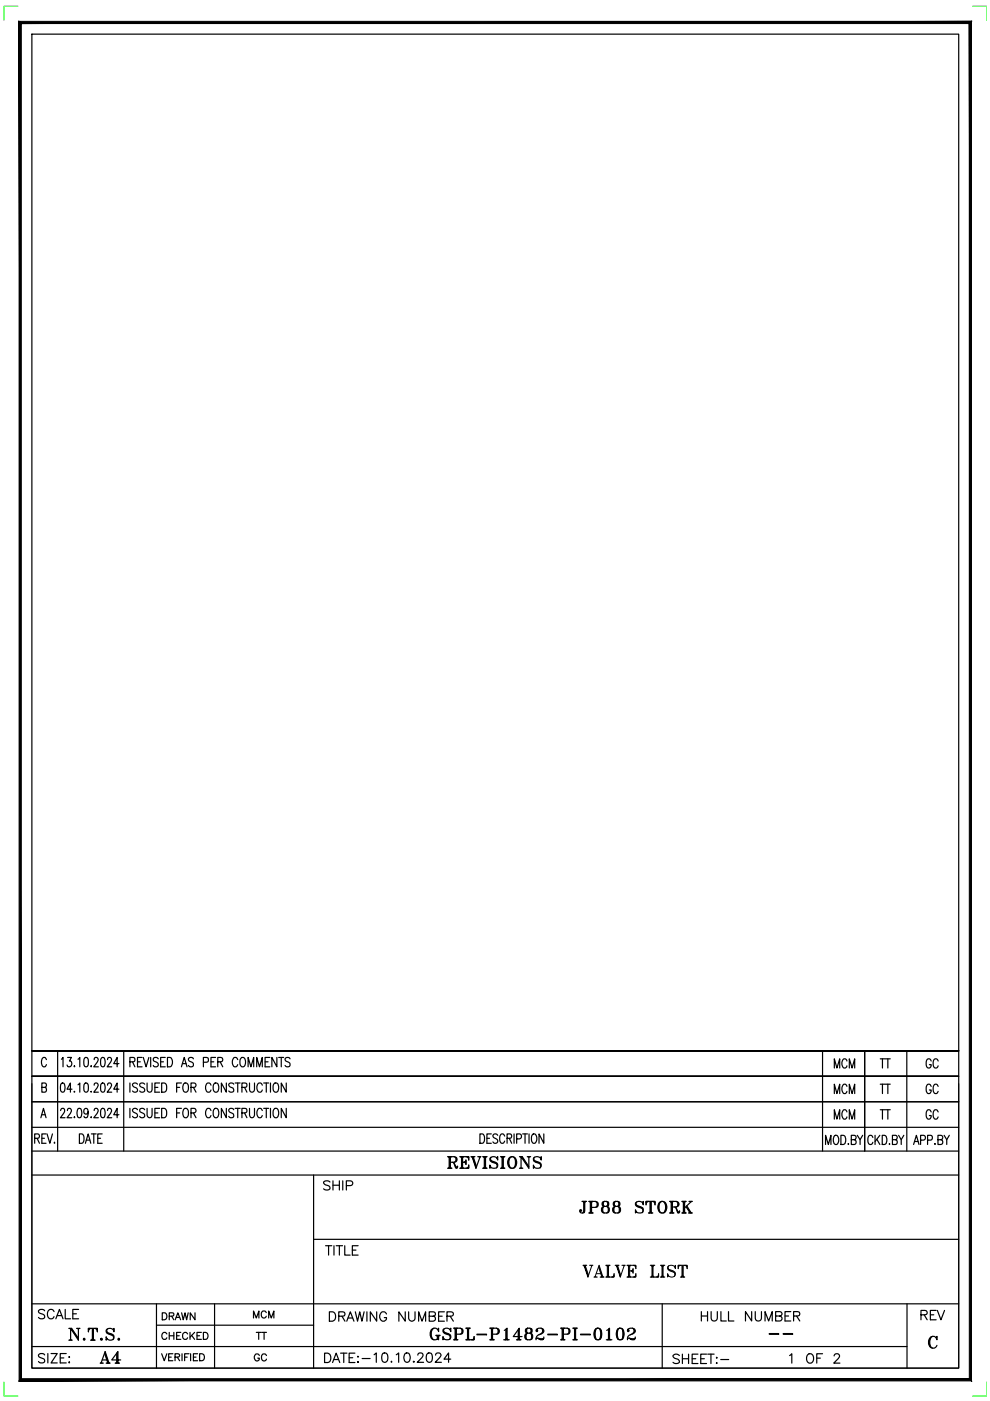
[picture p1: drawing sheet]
<svg xmlns="http://www.w3.org/2000/svg" width="210mm" height="297mm" viewBox="0 0 210 297" stroke-linecap="round" stroke-linejoin="round" font-family="sans-serif">
<defs><g id="words">
<g font-size="4.4">
<text x="194.4" y="244.8" transform="rotate(-90 194.4 244.8)">MCM</text>
<text x="199" y="244.5" transform="rotate(-90 199 244.5)">TT</text>
<text x="203.6" y="244.8" transform="rotate(-90 203.6 244.8)">GC</text>
</g>
<g font-size="4">
<text x="142.2" y="290.3">B</text>
<text x="147.5" y="290.3">A</text>
</g>
</g></defs>
<!-- layer: Title Block -->
<g fill="none" stroke="#000" stroke-width=".25">
<path d="M6.8 7.2h196.5v282.9h-196.5zM6.8 239h196.5M6.8 233.6h196.5M8.7 237l.5-2 .6 2M8.9 230.5h.8l.1-.3-.1-.5-.8-.1v2h.6l.3-.4a.52 .52 0 0 0-.3-.7M8.9 236.3h.7M9.8 224.7a.49 .49 0 0 0-.7-.4 1.38 1.38 0 0 0 .1 1.9 .52 .52 0 0 0 .6-.5M12.2 222.8v21.3M12.9 235.5l.3-.5 .4 .1 .1 .3v.4l-.9 1.2h1M13 229.7l.4-.1a1.32 1.32 0 0 1 0 2l-.4-.1-.1-.3v-1.2zM13 224.6l.4-.4v2M14.3 235.5l.1-.4 .4-.1 .3 .6-.9 1.4h1"/>
<path d="M14.3 224.2h.8l-.4 .8a.57 .57 0 0 1 .5 .8 .57 .57 0 0 1-.9 .2l-.1-.2M15.3 230.9h-1.1l.7-1.3v2M15.7 236.9h.2zM15.7 231.5h.2zM15.8 226v.2zM16.5 235.1l.4-.1a1.36 1.36 0 0 1 0 2h-.2a1.56 1.56 0 0 1-.2-1.9zM16.5 230l.4-.4v2M16.5 224.6l.4-.4v2M18 229.7l.3-.1a1.32 1.32 0 0 1 0 2l-.3-.1-.2-.3v-1.2zM18 224.3l.3-.1a1.36 1.36 0 0 1 0 2h-.1a1.56 1.56 0 0 1-.2-1.9zM18.7 235.7l-.1 .3a.44 .44 0 0 1-.4 .2 .44 .44 0 0 1-.4-.2v-.3a.54 .54 0 0 1 .5-.7 1.3 1.3 0 0 1 0 2l-.4-.1-.1-.2M19.3 236.8v.2z"/>
<path d="M19.3 231.4v.2zM19.3 226v.2zM20 235.5l.1-.4 .4-.1 .3 .6-.9 1.4h1M20 230.1l.2-.5h.3l.3 .4-.2 .6-.7 1h1M20 224.7l.1-.4a.53 .53 0 0 1 .7 .2 .53 .53 0 0 1-.2 .7l-.7 1h1M21.5 235.1l.4-.1a1.36 1.36 0 0 1 0 2h-.2a1.56 1.56 0 0 1-.2-1.9zM21.5 229.7l.4-.1a1.32 1.32 0 0 1 0 2l-.4-.1-.1-.3v-1.2zM21.5 224.3l.4-.1a1.36 1.36 0 0 1 0 2h-.2a1.56 1.56 0 0 1-.2-1.9zM22.8 235.5l.1-.4 .5-.1 .3 .6-1 1.4h1M22.8 230.1l.3-.5h.3l.3 .4-.3 .6-.7 1h1M22.8 224.7l.1-.4a.53 .53 0 0 1 .8 .2 .53 .53 0 0 1-.3 .7l-.7 1h1M25.2 236.3h-1.1l.7-1.3v2"/>
<path d="M25.2 230.9h-1.1l.7-1.3v2M25.2 225.5h-1.1l.7-1.3v2M26.2 222.8v21.3M27.5 225.1h.8a.49 .49 0 0 0 .3-.4 .49 .49 0 0 0-.3-.5h-.8v2M27.5 229.6v2M27.5 235v2M28.1 225.1l.5 1.1M29.2 235.3a.52 .52 0 0 0-.7-.3 .52 .52 0 0 0-.3 .7l.8 .4a.48 .48 0 0 1 .1 .5 .48 .48 0 0 1-.3 .4l-.5-.1-.2-.2M29.2 229.9a.52 .52 0 0 0-.7-.3 .52 .52 0 0 0-.3 .7l.8 .4a.48 .48 0 0 1 .1 .5 .48 .48 0 0 1-.3 .4l-.7-.3M29.2 225.1h.5M30.1 224.2h-.9v2h.9M30.4 224.2l.6 2 .6-2"/>
<path d="M30.7 235.3a.54 .54 0 0 0-.7-.3 .54 .54 0 0 0-.3 .7l.8 .4a.48 .48 0 0 1 .2 .5 .48 .48 0 0 1-.4 .4l-.6-.1-.1-.2M30.7 229.9a.55 .55 0 0 0-.7-.3 .55 .55 0 0 0-.3 .7l.8 .4a.48 .48 0 0 1 .2 .5 .48 .48 0 0 1-.4 .4l-.6-.1-.1-.2M31.2 235v1.4a.53 .53 0 0 0 .5 .6 .53 .53 0 0 0 .5-.6v-1.4M31.2 229.6v1.4a.55 .55 0 0 0 .8 .5l.2-.5v-1.4M31.9 224.2v2M32.8 236h.7M32.8 230.5h.7M33.6 224.5a.6 .6 0 0 0-1.1 0l.1 .5 .9 .4 .1 .5a.6 .6 0 0 1-1.1 0M33.9 235h-1.1v2h1.1M33.9 229.6h-1.1v2h1.1M34.1 225.1h.6M34.3 235a1.03 1.03 0 0 1 1 .5 1.03 1.03 0 0 1-.1 1.2l-.4 .3h-.5z"/>
<path d="M34.3 229.6a1.04 1.04 0 0 1 1.1 .7 1.04 1.04 0 0 1-.4 1.2l-.7 .1zM35 224.2h-.9v2h.9M35.5 224.2h.6a1.2 1.2 0 0 1 0 2h-.6zM37.5 236h.6M37.5 230.5h.6M38.5 235h-1v2M38.5 229.6h-1v2M38.5 226.2l.6-2 .6 2M38.7 225.5h.7M38.9 229.9a.58 .58 0 0 1 .7-.3 .58 .58 0 0 1 .3 .7 1.1 1.1 0 0 1-.4 1.3 .64 .64 0 0 1-.7-.8zM39.1 235.1l.1-.1a1.04 1.04 0 0 1 .6 1.7l-.1 .2a.61 .61 0 0 1-.7-.1 .61 .61 0 0 1-.2-.6v-.4zM40.5 236h.7l.3-.2 .1-.4-.2-.3-.9-.1v2"/>
<path d="M40.5 230.5h.9l.2-.3-.1-.4-.3-.2h-.7v2M41 224.5a.52 .52 0 0 0-.7-.3 .52 .52 0 0 0-.3 .7l1 .5v.5a.6 .6 0 0 1-1.1 0M41 236l.6 1M41 230.5l.6 1.1M43.1 225.2l1-.1v-.7l-.3-.2h-.7v2M44.7 235.5a.59 .59 0 0 0-.7-.5 .59 .59 0 0 0-.4 .8v.4a.59 .59 0 0 0 .4 .8 .59 .59 0 0 0 .7-.5M44.7 230.1a.59 .59 0 0 0-.7-.5 .59 .59 0 0 0-.4 .7v.5a.59 .59 0 0 0 .4 .8 .59 .59 0 0 0 .7-.5M44.7 225.1h.6M45.5 235.1a.61 .61 0 0 1 .7 0 .61 .61 0 0 1 .2 .7v.4a.61 .61 0 0 1-.6 .8 .61 .61 0 0 1-.6-.8 1.16 1.16 0 0 1 .3-1.1zM45.5 229.7a.6 .6 0 0 1 .6 0 .6 .6 0 0 1 .3 .6v.5a.61 .61 0 0 1-.6 .8 .61 .61 0 0 1-.6-.8 1.16 1.16 0 0 1 .3-1.1zM45.7 224.2h-1v2h1M46.2 225.1l.9-.1 .1-.3-.1-.3-.3-.2h-.6v2"/>
<path d="M46.7 225.1l.5 1.1M48 235v2l-1.1-2v2M48 229.6v2l-1.1-2v2M49.6 235.3a.52 .52 0 0 0-.7-.3 .52 .52 0 0 0-.3 .7l.9 .5a.46 .46 0 0 1-.3 .8l-.5-.1-.2-.2M49.6 229.9a.52 .52 0 0 0-.7-.3 .52 .52 0 0 0-.3 .7l.8 .4 .2 .6a.65 .65 0 0 1-1.1 0M49.9 235h1M49.9 229.6h1M50.4 224.7a.59 .59 0 0 0-.7-.5 .59 .59 0 0 0-.4 .8v.4a.59 .59 0 0 0 .4 .8 .59 .59 0 0 0 .7-.5M50.4 229.6v2M50.4 235v2M51.2 224.3a.61 .61 0 0 1 .6 0 .61 .61 0 0 1 .3 .7v.4a.61 .61 0 0 1-.6 .8 .61 .61 0 0 1-.6-.8 1.16 1.16 0 0 1 .3-1.1zM51.3 236h.7l.4-.4a.45 .45 0 0 0-.4-.6h-.7v2"/>
<path d="M51.3 230.5h.9l.1-.7-.3-.2h-.7v2M51.8 236l.6 1M51.8 230.5l.6 1.1M52.6 226.2v-2l.6 2 .6-2v2M52.9 235v1.4a.53 .53 0 0 0 .5 .6 .53 .53 0 0 0 .6-.6v-1.4M52.9 229.6l.1 1.7a.51 .51 0 0 0 .9 0l.1-1.7M54.4 226.2v-2l.6 2 .6-2v2M55.6 235.5a.59 .59 0 0 0-.7-.5 .59 .59 0 0 0-.4 .8v.4a.59 .59 0 0 0 .4 .8 .59 .59 0 0 0 .7-.5M55.6 230.1a.59 .59 0 0 0-.7-.5 .59 .59 0 0 0-.4 .7v.5a.59 .59 0 0 0 .4 .8 .59 .59 0 0 0 .7-.5M55.9 235h1.1M55.9 229.6h1.1M56.2 225.1h.6"/>
<path d="M56.5 229.6v2M56.5 235v2M57.2 224.2h-1v2h1M57.3 229.6v2M57.3 235v2M58.2 235.1l.5-.1a1.34 1.34 0 0 1 0 2 1.03 1.03 0 0 1-.7-1.7zM58.2 229.7l.5-.1a1.28 1.28 0 0 1 0 2 .64 .64 0 0 1-.8-.8 1.16 1.16 0 0 1 .3-1.1zM58.7 224.2v2l-1.1-2v2M59.1 224.2h1M59.6 224.2v2M60.7 235v2l-1.1-2v2M60.7 229.6v2l-1.1-2v2"/>
<path d="M61.5 224.5a.52 .52 0 0 0-.7-.3 .52 .52 0 0 0-.3 .7l1 .5v.5a.6 .6 0 0 1-1.1 0M174.4 222.8v21.3M176.9 237.3v-2l.5 2 .6-2v2M176.9 231.9v-2l.5 2 .6-2v2M176.9 226.4v-1.9l.5 1.9 .6-1.9v1.9M179.6 235.8a.49 .49 0 0 0-.8-.4 1.38 1.38 0 0 0 .1 1.9 .52 .52 0 0 0 .7-.5M179.6 230.3a.49 .49 0 0 0-.8-.3 1.38 1.38 0 0 0 .1 1.9 .52 .52 0 0 0 .7-.5M179.6 225a.49 .49 0 0 0-.8-.4 1.32 1.32 0 0 0 .1 1.8 .52 .52 0 0 0 .7-.4M180.1 237.3v-2l.6 2 .5-2v2M180.1 231.9v-2l.6 2 .5-2v2M180.1 226.4v-1.9l.6 1.9 .5-1.9v1.9M183.3 222.8v21.3"/>
<path d="M186.6 235.3h1M186.6 229.9h1M186.6 224.5h1M187.1 224.5v1.9M187.1 229.9v2M187.1 235.3v2M187.7 235.3h1.1M187.7 229.9h1.1M187.7 224.5h1.1M188.2 224.5v1.9M188.2 229.9v2M188.2 235.3v2"/>
<path d="M192.3 222.8v21.3M197.4 235.8a.55 .55 0 0 0-.7-.5 .55 .55 0 0 0-.3 .8v.4a.57 .57 0 0 0 .5 .8 .57 .57 0 0 0 .5-.8h-.4M197.4 230.3a.55 .55 0 0 0-.7-.4 .55 .55 0 0 0-.3 .7v.5a.57 .57 0 0 0 .5 .8 .57 .57 0 0 0 .5-.8h-.4M197.4 225a.55 .55 0 0 0-.6-.5 .55 .55 0 0 0-.4 .7v.5a.56 .56 0 0 0 .5 .8 .56 .56 0 0 0 .5-.8h-.4M198.9 235.8a.55 .55 0 0 0-.7-.5 .55 .55 0 0 0-.3 .8v.4a.55 .55 0 0 0 .3 .8 .55 .55 0 0 0 .7-.5M198.9 230.3a.55 .55 0 0 0-.7-.4 .55 .55 0 0 0-.3 .7v.5a.55 .55 0 0 0 .3 .7 .55 .55 0 0 0 .7-.4M198.9 225a.55 .55 0 0 0-.7-.5 .55 .55 0 0 0-.3 .7v.5a.55 .55 0 0 0 .3 .7 .55 .55 0 0 0 .7-.4M203.3 228.2h-196.5h196.5M203.3 222.8h-196.5h196.5M6.8 244.1h196.5M6.8 249.1h196.5M7.4 241.3h.8l.2-.3-.2-.5-.8-.1v2"/>
<path d="M7.9 241.3l.5 1.1M8.9 241.3h.5M9.8 240.4h-.9v2h.9M10 240.4l.6 2 .5-2M11.5 242.2v.2zM16.8 240.4h.5a1.26 1.26 0 0 1 0 2h-.5zM18.1 242.4l.6-2 .5 2M18.3 241.7h.7M19.4 240.4h1M19.9 240.4v2M20.7 241.3h.6M21.7 240.4h-1v2h1"/>
<path d="M66.5 249.1v41M70 250.6a.8 .8 0 0 0-1.4 .2l.4 .4 .8 .3 .2 .6a.97 .97 0 0 1-1.4 0M70.6 250.4v1.9M70.6 251.3h1.4M72 250.4v1.9M72.7 250.4v1.9M73.4 251.4h.9a.52 .52 0 0 0 .5-.7l-.2-.3h-.3h-.9v1.9M94.9 245.2h1.4l.5 .2a.65 .65 0 0 1-.1 .9l-1.2 .1M94.9 247.7h.9M95 245.2l.2 .2M95.1 245.2l.1 .2M95.2 245.2v2.5"/>
<path d="M95.2 247.6l-.2 .1M95.2 247.5l-.1 .2M95.4 245.4v2.2M95.5 245.2v2.5M95.5 247.5l.1 .2M95.5 247.6l.2 .1M95.6 245.2l-.1 .2M95.7 245.2l-.2 .2M96 246.4l.2 .1 .5 1.2h.2l.1-.5M96.2 246.5l.5 .9 .1 .1 .2-.1M96.3 245.2l.4 .4v.4l-.4 .4M96.5 247.2l.4 .4"/>
<path d="M96.7 245.4l.1 .3-.1 .5M97.5 245.2h1.9v.8l-.1-.8M97.5 247.7h1.9v-.7l-.1 .7M97.6 245.2l.3 .2M97.7 245.2l.2 .2M97.9 245.2v2.5M97.9 247.6l-.3 .1M97.9 247.5l-.2 .2M97.9 245.4v2.2M98.1 245.2v2.5M98.1 246.4h.7M98.1 247.5l.1 .2"/>
<path d="M98.1 247.6l.2 .1M98.2 245.2l-.1 .2M98.3 245.2l-.2 .2M98.8 246v.9l-.1-.5zM98.8 246.2l-.3 .2 .3 .2M98.8 246.3l-.5 .1 .5 .1M98.8 245.2l.6 .2M99 245.2l.4 .2M99.1 245.2l.3 .4M99.4 247.6l-.6 .1M99.4 247.5l-.4 .2M99.4 247.4l-.3 .3"/>
<path d="M99.9 245.2h.8M100 245.2l.2 .2M100.1 245.2l.8 2.5-.7-2.5M100.3 245.2l.7 2.2M100.4 245.2l-.1 .2M100.6 245.2l-.3 .2M101.3 245.2h.7M101.5 245.2l.3 .2 .1-.2M101.8 240.4h.5a1.26 1.26 0 0 1 0 2h-.5zM101.8 245.4l-.9 2.3M102.3 247.7h1M102.3 245.2h1"/>
<path d="M102.4 245.2l.3 .2M102.6 245.2l.1 .2M102.7 245.2v2.5M102.7 247.6l-.3 .1M102.7 247.5l-.1 .2M102.8 245.4v2.2M102.9 245.2v2.5M102.9 247.5l.1 .2M102.9 247.6l.3 .1M103 245.2l-.1 .2M103.2 245.2l-.3 .2M103.2 241.3h.6"/>
<path d="M104 246a1.7 1.7 0 0 0 1.3 .6l.1 .3M104.1 245.4a.48 .48 0 0 0 .2 .8l1.1 .4a.69 .69 0 0 1 0 .9 .69 .69 0 0 1-.8 .2l-.4-.1-.3-.6v.7l.1-.3M104.2 240.4h-1v2h1M105.4 245.6l.1-.4v.8a.93 .93 0 0 0-.7-.8 .93 .93 0 0 0-.9 .4v.4a1.91 1.91 0 0 0 1.4 .8l.1 .2-.1 .6M105.5 240.7a.49 .49 0 0 0-.8-.3 .49 .49 0 0 0 .1 .9l.4 .2a.53 .53 0 0 1 .2 .9 .53 .53 0 0 1-.9-.3M106.1 247.7h.9M106.1 245.2h.9M106.2 245.2l.3 .2M106.4 245.2l.1 .2M106.5 245.2v2.5M106.5 247.6l-.3 .1M106.5 247.5l-.1 .2"/>
<path d="M106.6 245.4v2.2M106.7 245.2v2.5M106.7 247.5l.1 .2M106.7 247.6l.3 .1M106.8 245.2l-.1 .2M107 245.2l-.3 .2M107 240.9a.55 .55 0 0 0-.7-.5 .55 .55 0 0 0-.4 .8v.4a.55 .55 0 0 0 .4 .8 .55 .55 0 0 0 .7-.5M107.5 241.3h.9l.1-.3-.1-.5-.9-.1v2M107.9 245.6a1 1 0 0 1 1.3-.2 1 1 0 0 1 .3 1.2 1 1 0 0 1-1.1 1.1 1 1 0 0 1-.8-1.4zM108 241.3l.5 1.1M108 245.6a1.54 1.54 0 0 0 0 1.8M108.5 245.2a1.52 1.52 0 0 0 0 2.5"/>
<path d="M108.7 245.2a1.52 1.52 0 0 1 0 2.5M109 240.4v2M109.2 245.6a1.79 1.79 0 0 1 0 1.8M109.5 241.5h.7l.3-.2 .1-.5-.2-.3-.9-.1v2M110.1 247.7h.8M110.1 245.2h.6l1.4 2.2M110.3 247.7h.4M110.3 245.2l.2 .2M110.6 245.2l1.4 2.2M110.8 240.4h1M111.3 240.4v2M111.8 245.2h.7"/>
<path d="M111.9 245.2l.2 .2 .3-.2M112.1 245.4v2.3l-1.6-2.5v2.4M112.2 240.4v2M112.9 240.5a.61 .61 0 0 1 .7 0 .61 .61 0 0 1 .2 .7l-.1 .7a.55 .55 0 0 1-.7 .5 .55 .55 0 0 1-.3-.8v-.7zM113.2 246l.1 .2 1.2 .4 .1 .3M113.3 245.4l-.1 .2 .1 .4a2.08 2.08 0 0 1 1.5 .9 .83 .83 0 0 1-.8 .8 .83 .83 0 0 1-.9-.7v.7l.1-.3M114.6 245.6l.2-.4v.8a.93 .93 0 0 0-.8-.8 .93 .93 0 0 0-.9 .4v.4a1.91 1.91 0 0 0 1.4 .8l.1 .2-.1 .6M115.3 240.4v2l-1-2v2M123 256.6l.2 .1zM123.4 254.7h1M123.5 254.7l.3 .1M123.6 254.7l.2 .2"/>
<path d="M123.8 254.7v2l-.3 .5M123.9 254.8l-.1 2.3M124 254.7l-.1 2.4h-.9l-.1-.5 .3-.1 .1 .2-.3 .1M124.1 254.7l-.1 .2M124.2 254.7l-.2 .1M124.8 254.7l1.8 .1a.64 .64 0 0 1 .2 .7 .64 .64 0 0 1-.6 .5h-.8M124.8 257.2h1M125 254.7l.2 .1M125.1 254.7l.1 .2M125.2 254.7v2.5M125.2 257.1l-.2 .1M125.2 257l-.1 .2"/>
<path d="M125.3 254.8v2.3M125.4 254.7v2.5M125.4 257l.1 .2M125.4 257.1l.3 .1M125.5 254.7l-.1 .2M125.7 254.7l-.3 .1M126.2 254.7l.4 .4v.6l-.4 .3M126.6 254.9l.1 .3-.1 .6M127.8 254.8a.91 .91 0 0 1 1.3 .3v.3a.84 .84 0 0 1-1.4 0zM127.8 256l-.1 .2 .1 .8M127.9 254.8l-.1 .3 .1 .6M128.1 254.7a.71 .71 0 0 0 0 1.1"/>
<path d="M128.1 255.8a.84 .84 0 0 0 0 1.4M128.6 254.7l.2 .4v.3l-.2 .4 .4 .1a.82 .82 0 0 1 0 1.2 1.07 1.07 0 0 1-1.5-.4l.2-.7 .4-.2M128.6 255.8a.79 .79 0 0 1 0 1.4M128.8 254.8l.2 .3-.2 .6M129 256v1M130.2 254.8a.91 .91 0 0 1 1.2 .3v.3a.84 .84 0 0 1-1.4 0zM130.2 256l-.2 .2 .2 .8M130.2 254.8v.9M130.5 254.7l-.3 .4v.3l.3 .4M130.5 255.8a1 1 0 0 0-.3 1.3l.3 .1M131 254.7l.2 .4v.3l-.2 .4 .4 .2a.8 .8 0 0 1-.1 1.1 1.04 1.04 0 0 1-1.4-.4l.1-.7 .5-.2M131 255.8a1 1 0 0 1 .2 1.3l-.2 .1"/>
<path d="M131.2 254.8v.9M131.3 256l.1 .2-.1 .8M134.9 255.4l.1 .3a1.77 1.77 0 0 1 1.3 .7M135 254.8l-.1 .3 .1 .4a2.11 2.11 0 0 1 1.4 .9l-.1 .6a.97 .97 0 0 1-1.6-.5v.7l.2-.4M136.3 255.1l.1-.4v.7a.93 .93 0 0 0-.7-.7 .93 .93 0 0 0-1 .4v.3a2.15 2.15 0 0 0 1.5 .8l.1 .3-.1 .6M137.1 254.7l-.1 .7v-.7h1.9v.7l-.1-.7M137.2 254.7l-.2 .4M137.4 254.7l-.4 .2M137.5 257.2h.9M137.6 254.7l-.6 .1M137.8 254.7v2.5M137.8 257.1l-.2 .1"/>
<path d="M137.8 257l-.1 .2M138 254.8v2.3M138.1 254.7v2.5M138.1 257l.1 .2M138.1 257.1l.2 .1M138.3 254.7l.6 .1M138.5 254.7l.4 .2M138.6 254.7l.3 .4M139.7 255.1a1 1 0 0 1 1.3-.2 1 1 0 0 1 .4 1.2 .96 .96 0 0 1-1 1.1 .96 .96 0 0 1-.9-1.1zM139.8 255.1a1.79 1.79 0 0 0 0 1.7M140.3 254.7a1.52 1.52 0 0 0 0 2.5M140.5 254.7a1.52 1.52 0 0 1 0 2.5"/>
<path d="M141 255.1a1.54 1.54 0 0 1 0 1.7M142 254.7l1.7 .1a.54 .54 0 0 1 0 1l-1.1 .1M142 257.2h.9M142.1 254.7l.2 .1M142.2 254.7l.1 .2M142.3 254.7v2.5M142.3 257.1l-.2 .1M142.3 257l-.1 .2M142.4 254.8v2.3M142.6 254.7v2.5M142.6 257v.2M142.6 257.1l.2 .1"/>
<path d="M142.6 254.7v.2M142.8 254.7l-.2 .1M143 255.9a1.7 1.7 0 0 1 .7 1.3h.3l.1-.5M143.2 256l.5 .8 .1 .2 .3-.2M143.4 254.7l.3 .4-.1 .7-.2 .1M143.6 256.7l.4 .4M143.7 254.9l.1 .3-.1 .5M144.6 254.7h.9M144.6 257.2h.9M144.7 254.7l.2 .1M144.8 254.7l.1 .2M144.9 254.7v2.5"/>
<path d="M144.9 257.1l-.2 .1M144.9 257l-.1 .2M145 254.8v2.3M145.1 254.7v2.5M145.1 257l.2 .2M145.1 257.1l.3 .1M145.3 254.7l-.2 .2M145.4 254.7l-.3 .1M145.5 255.9l.8 1.3M145.6 255.9l.9 1.3M145.6 255.7l.9 1.5M146 257.2h.8"/>
<path d="M146.1 257.2l.2-.2 .4 .2M146.1 254.7h.7M146.3 254.7l.2 .1 .2-.1M146.5 254.8l-1.4 1.3M175 242.7v-2l.6 2 .6-2v2M176.8 241l.3-.3a.63 .63 0 0 1 .7 .7l-.1 .8a.49 .49 0 0 1-.7 .4l-.3-.7zM178.3 240.7h.5a1.15 1.15 0 0 1 0 2h-.5zM179.9 242.5v.2zM180.5 241.6h.8l.2-.3-.1-.4-.3-.2h-.6v2h.6l.3-.2 .1-.5-.4-.4M181.8 240.7l.6 .9v1.1M182.9 240.7l-.5 .9M185.1 241.2a.55 .55 0 0 0-.7-.5 .55 .55 0 0 0-.4 .7v.5a.55 .55 0 0 0 .4 .7 .55 .55 0 0 0 .7-.4"/>
<path d="M185.5 240.7v2M185.9 241.6l.6 1.1M186.5 240.7l-1 1.3M187.1 240.7h.4a1.15 1.15 0 0 1 0 2h-.4zM188.6 242.5v.2zM189.2 241.6h.9l.1-.3-.1-.5-.9-.1v2h.7l.3-.4a.52 .52 0 0 0-.3-.7M6.8 276.4h196.5M9.5 277.9a.73 .73 0 0 0-.7-.3 .73 .73 0 0 0-.6 .5l.2 .3 .9 .4 .2 .5a.84 .84 0 0 1-1.3 0M11.5 278.1a.72 .72 0 0 0-.9-.5 .72 .72 0 0 0-.5 .8 .88 .88 0 0 0 .2 .9 .88 .88 0 0 0 .9 .2l.3-.4M11.8 279.6l.8-2 .8 2M12.1 278.9h1M13.8 277.6v2h1.2"/>
<path d="M15.4 278.6h.8M16.7 277.6h-1.3v2h1.3M33.2 276.4v13.7M34.4 278.3a.79 .79 0 0 1 .9 .5 .79 .79 0 0 1-.2 .9l-.7 .1zM35.9 279.1l.8-.1 .1-.5-.9-.2v1.5M36.4 279.1l.5 .7M37.2 279.8l.5-1.5 .6 1.5M37.4 279.3h.7M38.5 278.3l.3 1.5 .4-1.5 .4 1.5 .3-1.5M41.3 278.3v1.5l-1-1.5v1.5M45.5 276.4v13.7M53.7 279.4v-1.4l.6 1.4 .6-1.4v1.4"/>
<path d="M56.5 278.3a.55 .55 0 0 0-.7-.3 .55 .55 0 0 0-.4 .5 .61 .61 0 0 0 .2 .8 .61 .61 0 0 0 .8-.1l.1-.1M57 279.4v-1.4l.5 1.4 .6-1.4v1.4M66.5 262.8h136.8M69 264.1h1.3M69.7 264.1v2M69.8 278.1h.7a1.08 1.08 0 0 1 .7 1 1.08 1.08 0 0 1-.7 1h-.7zM70.8 264.1v2M71.3 264.1h1.3M71.8 279.1l1.2-.1 .1-.3v-.4l-.4-.2h-.9v2M72 264.1v2M72.5 279.1l.6 1M73.1 264.1v2h1.1"/>
<path d="M73.8 279.4h.9M74.7 265h.8M75.3 278.1l.5 2 .5-2 .4 2 .5-2M75.9 264.1h-1.2v2h1.2M77.8 278.1v2M79.9 278.1v2l-1.4-2v2M81.9 278.6a.74 .74 0 0 0-.8-.5 .74 .74 0 0 0-.6 .8 .83 .83 0 0 0 .3 1 .83 .83 0 0 0 1.1-.1v-.4h-.4M85.9 278.1v2l-1.3-2v2M86.6 278.1v1.4a.68 .68 0 0 0 .7 .6 .68 .68 0 0 0 .7-.6v-1.4M91 279.1l1.1-.1 .2-.3-.2-.5-1.1-.1v2h.8l.5-.4a.53 .53 0 0 0-.5-.6M93 279.1h.8M94.2 278.1h-1.2v2h1.2"/>
<path d="M94.8 279.1l1.1-.1 .2-.3-.1-.4-.3-.2h-.9v2M95.4 279.1l.7 1M140.4 276.4v13.7M148.7 278.1v2M148.7 279h1.3M150 278.1v2M150.8 278.1v1.4a.66 .66 0 0 0 .6 .6 .66 .66 0 0 0 .7-.6v-1.4M152.9 278.1v2h1.1M154.5 278.1v2h1.1M159.4 278.1v2l-1.3-2v2M160.1 278.1v1.4a.66 .66 0 0 0 .7 .6 .66 .66 0 0 0 .6-.6v-1.4M164.5 279l1.1-.1 .2-.3-.1-.3-.4-.2h-.8v2h.8a.53 .53 0 0 0 .5-.6 .53 .53 0 0 0-.5-.5"/>
<path d="M166.4 279h.8M167.7 278.1h-1.3v2h1.3M168.3 279l1.1-.1 .2-.3-.1-.3-.4-.2h-.8v2M168.9 279l.7 1.1M192.3 276.4v13.7M195.3 278.8l1.1-.1 .2-.3-.1-.4-.4-.2h-.8v2M195.9 278.8l.7 1M197.3 278.8h.7M198.5 277.8h-1.2v2h1.2M198.7 277.8l.8 2 .8-2M6.8 285.5h185.5M9.5 287.3a.73 .73 0 0 0-.7-.4 .73 .73 0 0 0-.6 .5l.2 .3 .7 .3a.47 .47 0 0 1 .4 .4 .47 .47 0 0 1-.2 .5 .91 .91 0 0 1-1.1-.2"/>
<path d="M10.1 287v2M10.8 287h1.3l-1.3 2h1.3M12.8 287.9h.7M14 287h-1.2v2h1.2M14.6 287.7h.2zM14.6 281.6h.6l1.4 2.2M14.6 284.1h.7M14.7 288.8v.2zM14.7 284.1l.3-.1 .2 .1M14.7 281.6l.3 .2M15.1 281.6l1.4 2.2M16.2 281.6h.8"/>
<path d="M16.4 281.6l.2 .2 .2-.2M16.6 281.8v2.3l-1.6-2.5v2.4M17.7 283.9l.2-.1 .1 .2-.2 .1zM17.8 283.9l.1 .1zM18.9 281.6l-.2 .8v-.8h1.9v.8l-.1-.8M19 281.6l-.3 .4M19.1 281.6l-.4 .3M19.2 284.1h1M19.3 281.6l-.6 .2M19.6 281.6v2.5M19.6 284l-.3 .1M19.6 283.9l-.1 .2"/>
<path d="M19.7 281.8v2.2M19.8 281.6v2.5M19.8 283.9l.1 .2M19.8 284l.3 .1M20.1 281.6l.5 .2M20.3 281.6l.3 .3M20.4 281.6l.2 .4M21.2 289h.7M21.3 283.9l.3-.1 .1 .2-.3 .1zM21.3 289h.4M21.4 283.9l.2 .1zM21.4 288.9l.9-2.3 .8 2.4"/>
<path d="M21.7 288.3h1.1M22.2 286.9l.7 2.1M22.3 286.9l.7 2.1M22.5 289h.9M22.6 282.4l.2 .2 1.1 .5 .2 .2M22.8 281.8a.52 .52 0 0 0 .2 .8l1.1 .5a.8 .8 0 0 1-.4 1.1 .8 .8 0 0 1-1.1-.4l-.1-.4v.7l.1-.3M22.9 288.9l-.3 .1M22.9 288.8l-.1 .2M23 288.8l.2 .2M24.1 282l.1-.4v.8a.83 .83 0 0 0-.9-.8 .83 .83 0 0 0-.8 .8 2.08 2.08 0 0 0 1.4 .8l.2 .2-.2 .6M24.4 289h.9M24.8 286.9v2.1"/>
<path d="M24.8 288.9l-.3 .1M24.8 288.8l-.2 .2M24.9 286.8v2.1M25 288.8l.1 .2M25 288.9l.2 .1M25.1 283.8l.2 .1v.2l-.3-.1zM25.1 283.9l.2 .1zM25.6 288.3h-1.9l1.3-1.7v2.4M33.2 281h33.3M34.3 287l.5 1.5 .6-1.5M35.4 282.8a.55 .55 0 0 0-.6-.3 .55 .55 0 0 0-.5 .5v.4a.55 .55 0 0 0 .5 .6 .55 .55 0 0 0 .6-.4M35.8 287.7h.5"/>
<path d="M35.9 282.5v1.5M35.9 283.2h1M36.6 287h-.8v1.5h.8M36.9 282.5v1.5M37.1 287.7h.9l.1-.3-.1-.3-.9-.1v1.5M37.5 283.2h.5M37.6 287.7l.5 .8M38.3 282.5h-.8v1.5h.8M38.6 287v1.5M39.1 287.7h.6M39.8 282.8a.55 .55 0 0 0-.6-.3 .55 .55 0 0 0-.5 .5v.4a.55 .55 0 0 0 .5 .6 .55 .55 0 0 0 .6-.4M40.1 287h-1v1.5"/>
<path d="M40.3 282.5v1.5M40.4 287v1.5M40.6 283.1l.7 .9M41 287.7h.6M41.3 282.5l-1 1M41.8 283.2h.5M41.9 287h-.9v1.5h.9M42.3 287h.5a.78 .78 0 0 1 .6 .8 .78 .78 0 0 1-.6 .7h-.5zM42.7 282.5h-.9v1.5h.9M43.1 282.5a.81 .81 0 0 1 1 .4 .81 .81 0 0 1-.3 1l-.7 .1zM54.3 282.5h1.1M54.8 282.5v1.5"/>
<path d="M55 287.4a.55 .55 0 0 0-.6-.3 .55 .55 0 0 0-.5 .5 .63 .63 0 0 0 .2 .8 .63 .63 0 0 0 .8-.1l.1-.3h-.4M55.5 282.5h1M56 282.5v1.5M56.5 287.4a.55 .55 0 0 0-.6-.3 .55 .55 0 0 0-.5 .5 .61 .61 0 0 0 .2 .8 .61 .61 0 0 0 .8-.1l.1-.1M68.8 286.9h.7a1.08 1.08 0 0 1 .7 1 1.08 1.08 0 0 1-.7 1h-.7zM70.5 288.9l.8-2 .7 2M70.8 288.2h.9M72.2 286.9h1.4M72.9 286.9v2M73.5 280.1l.8-2 .7 2M74 287.9h.8M75.3 286.9h-1.3v2h1.3"/>
<path d="M75.8 288.8h.2zM75.9 287.6l.1 .1h-.1zM76.8 288h1.7M79.3 287.2l.5-.3v1.9M81.2 286.9a.68 .68 0 0 1 1 .3 1.35 1.35 0 0 1-.5 1.6h-.2a1.34 1.34 0 0 1-.3-1.9zM82.9 288.7h.2l-.1 .1zM84 287.2l.5-.3v1.9M85.9 286.9a.64 .64 0 0 1 1 .3 1.01 1.01 0 0 1-.7 1.6 1.26 1.26 0 0 1-.3-1.9zM87.6 288.7h.2l-.1 .1zM88.6 287.3l.1-.3 .3-.1 .6 .1a.66 .66 0 0 1-.2 .9l-.9 .9h1.3M88.8 280.1v-2l.7 2 .7-2v2M90.7 286.9a.64 .64 0 0 1 .9 .3 1.35 1.35 0 0 1-.5 1.6h-.2a1.29 1.29 0 0 1-.2-1.9z"/>
<path d="M91.6 281.9a1.79 1.79 0 0 0 0 1.8M92 281.6a1.52 1.52 0 0 0 0 2.5M92.4 287.3v-.3l.3-.1 .7 .1a.56 .56 0 0 1-.2 .9l-.9 .9h1.3M92.4 283.1h.9M92.5 283.1l.2 .2M92.6 283.1l.1 .3M92.7 283.1v.7l-.1 .2M92.9 281.9l.1-.3v.7a.9 .9 0 0 0-1-.7 .9 .9 0 0 0-.8 .9 1.08 1.08 0 0 0 .2 1.2 1.08 1.08 0 0 0 1.2 .3l.4 .1v-1M92.9 283.3v.5M93.1 283.1l-.1 .3M93.2 283.1l-.2 .2M94.1 282.3a1.7 1.7 0 0 0 1.2 .7l.1 .3"/>
<path d="M94.2 281.7a.48 .48 0 0 0 .2 .8l1 .5a.69 .69 0 0 1 .1 .8 .69 .69 0 0 1-.9 .3l-.3-.1-.4-.6v.7l.2-.4M95.4 281.9l.2-.3v.7a.93 .93 0 0 0-.7-.7 .93 .93 0 0 0-1 .3v.4a1.91 1.91 0 0 0 1.4 .8l.1 .3-.1 .6M95.6 288.2h-1.5l1-1.3v1.9M96.2 281.6l1.7 .1a.64 .64 0 0 1 .2 .7 .64 .64 0 0 1-.5 .5h-.8M96.2 284.1h.9M96.3 281.6l.2 .1M96.4 281.6l.1 .2M96.5 281.6v2.5M96.5 284l-.2 .1M96.5 283.8l-.1 .3M96.6 281.7v2.3M96.8 281.6v2.5"/>
<path d="M96.8 283.8l.1 .3M96.8 284l.2 .1M96.9 281.6l-.1 .2M97 281.6l-.2 .1M97.6 281.6l.3 .3v.6l-.3 .4M97.9 281.8l.2 .3-.2 .6M98.7 284.1h1.8v-.7l-.1 .7M98.7 281.6h1M98.9 281.6l.2 .1M99 281.6l.1 .2M99.1 281.6v2.5M99.1 284l-.2 .1"/>
<path d="M99.1 283.8l-.1 .3M99.3 281.7v2.3M99.3 281.6v2.5M99.3 283.8l.2 .3M99.3 284l.3 .1M99.5 281.6l-.2 .2M99.6 281.6l-.3 .1M100.5 284l-.6 .1M100.5 283.8l-.3 .3M100.5 283.7l-.2 .4M101.1 282.9h2.1v.1h-2.1zM103.8 281.6h1.5a.64 .64 0 0 1 .6 .6 .64 .64 0 0 1-.6 .7h-.9"/>
<path d="M103.8 284.1h1M104 281.6l.2 .1M104.1 281.6l.1 .2M104.2 281.6v2.5M104.2 284l-.2 .1M104.2 283.8l-.1 .3M104.3 281.7v2.3M104.4 281.6v2.5M104.4 283.8l.1 .3M104.4 284l.3 .1M104.5 281.6l-.1 .2M104.7 281.6l-.3 .1"/>
<path d="M105.3 281.6l.3 .3v.6l-.3 .4M105.6 281.8l.1 .3-.1 .6M106.8 284.1h1.2M106.9 282.1l.6-.5v2.5M107.3 281.8v2.3M107.3 284l-.3 .1M107.3 283.8l-.1 .3M107.4 281.8v2.2M107.5 283.8l.1 .3M107.5 284l.2 .1M109.5 284.1h1M109.9 281.9v2.2"/>
<path d="M109.9 284l-.3 .1M109.9 283.8l-.1 .3M110 281.8v2.2M110.1 283.8l.1 .3M110.1 284l.2 .1M110.7 283.4h-1.9l1.3-1.8v2.5M111.5 281.7a.91 .91 0 0 1 1.3 .2v.4a.84 .84 0 0 1-1.4 0zM111.5 282.9l-.1 .2 .1 .7M111.7 281.7l-.2 .2 .2 .6M111.9 281.6a.71 .71 0 0 0 0 1.1M111.9 282.7a.84 .84 0 0 0 0 1.4M112.3 281.6l.3 .3v.4l-.3 .4 .4 .1a.82 .82 0 0 1 0 1.2 1.07 1.07 0 0 1-1.4-.4l.1-.7 .5-.2"/>
<path d="M112.3 282.7a.79 .79 0 0 1 0 1.4M112.6 281.7l.1 .2-.1 .6M112.7 282.9v.9M113.8 282.1l.1 .1zM113.8 281.9l.2 .3-.1 .1-.2-.1a.84 .84 0 0 1 .8-.6 .84 .84 0 0 1 .8 .7l-.5 .5a1.16 1.16 0 0 0-1.1 1.3M114.7 281.6a.68 .68 0 0 1 0 1.2l-.5 .2M115 281.8l.2 .3-.2 .4M115.3 283.7l-.3 .1-1.2-.1-.1 .1M115.3 283.5l-.3 .6h-.4l-.6-.4 .6 .3 .6-.2M116.1 282.9h2v.1h-2zM118.9 281.6l1.7 .1a.64 .64 0 0 1 .2 .7 .64 .64 0 0 1-.5 .5h-.8M118.9 284.1h.9"/>
<path d="M119 281.6l.2 .1M119.1 281.6l.1 .2M119.2 281.6v2.5M119.2 284l-.2 .1M119.2 283.8l-.1 .3M119.3 281.7v2.3M119.5 281.6v2.5M119.5 283.8l.1 .3M119.5 284l.2 .1M119.6 281.6l-.1 .2M119.7 281.6l-.2 .1M120.3 281.6l.3 .3v.6l-.3 .4"/>
<path d="M120.6 281.8v.9M121.4 284.1h1M121.4 281.6h1M121.6 281.6l.2 .1M121.7 281.6l.1 .2M121.8 281.6v2.5M121.8 284l-.2 .1M121.8 283.8l-.1 .3M121.9 281.7v2.3M122 281.6v2.5M122 283.8l.2 .3M122 284l.3 .1"/>
<path d="M122.2 281.6l-.2 .2M122.3 281.6l-.3 .1M123.1 282.9h2v.1h-2zM126.3 281.7a.8 .8 0 0 1 1.2 .4 2.33 2.33 0 0 1-.3 1.9 .86 .86 0 0 1-1.1-.4 1.88 1.88 0 0 1 .2-1.9zM126.3 281.8a2.01 2.01 0 0 0 0 2M126.6 281.6a1.27 1.27 0 0 0-.4 1.5l.2 .9 .2 .1M126.9 281.6a2 2 0 0 1 .2 2.4l-.2 .1M127.2 281.8a2.01 2.01 0 0 1 0 2M128.6 284.1h1.1M128.6 282.1l.6-.5v2.5M129 281.8v2.3M129 284l-.2 .1"/>
<path d="M129 283.8l-.1 .3M129.1 281.8v2.2M129.2 283.8l.2 .3M129.2 284l.3 .1M131 281.7a.8 .8 0 0 1 1.2 .4 2.12 2.12 0 0 1-.2 1.9 .86 .86 0 0 1-1.2-.4 2.01 2.01 0 0 1 .2-1.9zM131 281.8a2.36 2.36 0 0 0 0 2M131.4 281.6a1.19 1.19 0 0 0-.5 1.5l.2 .9 .3 .1M131.6 281.6l.3 .1a2.86 2.86 0 0 1 0 2.3l-.3 .1M132 281.8a2.36 2.36 0 0 1 0 2M133.1 282.1l.2 .1zM133.1 281.9l.3 .3-.3 .1-.1-.2a.87 .87 0 0 1 1-.5 .87 .87 0 0 1 .7 .7l-.5 .5a1.16 1.16 0 0 0-1.2 1.3M134.1 281.6a.68 .68 0 0 1 0 1.2l-.5 .2"/>
<path d="M134.4 281.8l.2 .3-.2 .4M134.7 283.7l-.3 .1-1.3-.1-.1 .1M134.7 283.5l-.3 .6h-.4l-.6-.4 .6 .3 .6-.2M152.8 288.2h1.7M162.2 280.1v-2l.8 2 .7-2v2M163.1 282.7h2v.2h-2zM166.1 282.7h1.9v.2h-1.9zM167.4 287.4l.5-.4v2M171.4 287.1a.95 .95 0 0 1 1.1 .4 .95 .95 0 0 1-.2 1.2 .72 .72 0 0 1-.8 .3 .72 .72 0 0 1-.5-.8 1.15 1.15 0 0 1 .4-1.1zM173.2 288h.7M174.4 287h-1.2v2M176.9 287.5l.2-.4 .5-.1 .3 .2 .1 .4-1.2 1.4h1.3"/>
<path d="M197.3 283.7a1.54 1.54 0 0 0 0 1.8M197.7 283.3a1.57 1.57 0 0 0 0 2.5M198.5 283.7l.2-.4v.8a.9 .9 0 0 0-1.1-.8 .9 .9 0 0 0-.7 1 1.08 1.08 0 0 0 .2 1.2 1.08 1.08 0 0 0 1.2 .2l.4-.5"/>
</g>
<path d="M4 4.5l.5 287.8v-287.3zM4 4.5l.5 287.8-.5 .5zM4.5 292.3l-.5 .5 201.5-.5zM4 292.8l201.5-.5 .5 .5zM205.5 5v287.3l.5 .5zM206 4.5v288.3l-.5-287.8zM4.5 5h201l.5-.5zM4 4.5h202l-201.5 .5z" fill="#000" stroke="#000" stroke-width=".21"/>
<path d="M3.8 1.3h-3v3M206.2 1.3h3v3M.8 293v3h3M209.2 293v3h-3" fill="none" stroke="#0f0" stroke-width=".21"/>
<g fill="none" stroke="#000" stroke-width=".21">
<path d="M6.8 229.7v60.4h196.5v-60.4M123.6 268.3h.8M123.7 268.3l.2 .2M123.8 268.3l.9 2.5-.8-2.5M124.1 268.3l.7 2.1M124.2 268.3l-.1 .2M124.3 268.3l-.2 .1M125 268.3h.7M125.3 268.3l.2 .1 .1-.1M125.5 268.4l-.8 2.4M125.9 270.8h.7M126.1 270.8l.1-.2 .2 .2"/>
<path d="M126.2 270.6l.8-2.3 .8 2.5M126.4 270h1.1M126.9 268.6l.7 2.2M127 268.6l.7 2.2M127.2 270.8h.9M127.6 270.6l-.2 .2M127.6 270.5l-.1 .3M127.7 270.5l.3 .3M128.4 270.8h1.8v-.8l-.1 .8M128.4 268.3h1M128.6 268.3l.2 .1M128.7 268.3l.1 .2"/>
<path d="M128.8 268.3v2.5M128.8 270.6l-.2 .2M128.8 270.5l-.1 .3M128.9 268.4v2.2M129 268.3v2.5M129 270.5l.1 .3M129 270.6l.3 .2M129.1 268.3l-.1 .2M129.3 268.3l-.3 .1M130.2 270.6l-.6 .2M130.2 270.5l-.3 .3M130.2 270.4l-.3 .4"/>
<path d="M130.4 268.3h.9M130.5 268.3l.3 .2M130.7 268.3l.8 2.5-.7-2.5M130.9 268.3l.7 2.1M131 268.3l-.1 .2M131.1 268.3l-.2 .1M131.9 268.3h.7M132.1 268.3l.2 .1 .1-.1M132.3 268.4l-.8 2.4M132.9 268.3h1.9v.7l-.1-.7M132.9 270.8h1.9v-.8l-.1 .8M133 268.3l.3 .1"/>
<path d="M133.2 268.3l.1 .2M133.3 268.3v2.5M133.3 270.6l-.3 .2M133.3 270.5l-.1 .3M133.4 268.4v2.2M133.5 268.3v2.5M133.5 269.5h.7M133.5 270.5l.1 .3M133.5 270.6l.3 .2M133.6 268.3l-.1 .2M133.8 268.3l-.3 .1M134.2 269v.9l-.1-.4z"/>
<path d="M134.2 269.2l-.2 .3 .2 .2M134.2 269.3l-.4 .2 .4 .1M134.2 268.3l.6 .1M134.4 268.3l.4 .2M134.6 268.3l.2 .3M134.8 270.6l-.6 .2M134.8 270.5l-.4 .3M134.8 270.4l-.2 .4M137.9 270.8h1.7v-.8l-.1 .8M137.9 268.3h.9M138 268.3l.2 .1M138.1 268.3l.1 .2"/>
<path d="M138.2 268.3v2.5M138.2 270.6l-.2 .2M138.2 270.5l-.1 .3M138.3 268.4v2.2M138.5 268.3v2.5M138.5 270.5l.1 .3M138.5 270.6l.2 .2M138.6 268.3l-.1 .2M138.7 268.3l-.2 .1M139.6 270.6l-.5 .2M139.6 270.5l-.3 .3M139.6 270.4l-.2 .4"/>
<path d="M140 268.3h1M140 270.8h1M140.1 268.3l.3 .1M140.2 268.3l.2 .2M140.4 268.3v2.5M140.4 270.6l-.3 .2M140.4 270.5l-.2 .3M140.5 268.4v2.2M140.6 268.3v2.5M140.6 270.5l.1 .3M140.6 270.6l.2 .2M140.7 268.3l-.1 .2"/>
<path d="M140.8 268.3l-.2 .1M141.7 269l.1 .2 .9 .4 .4 .3M141.8 268.4a.51 .51 0 0 0 .2 .8l.7 .3a.74 .74 0 0 1 .3 1.1 .74 .74 0 0 1-1.1 0l-.4-.6v.8l.2-.4M143.1 268.6l.1-.3v.7a.93 .93 0 0 0-.7-.7 .93 .93 0 0 0-1 .3v.4a1.91 1.91 0 0 0 1.4 .8l.2 .2-.2 .6M143.9 268.3l-.1 .7v-.7h1.9v.7l-.1-.7M144 268.3l-.2 .3M144.1 268.3l-.3 .2M144.3 270.8h.9M144.4 268.3l-.6 .1M144.6 268.3v2.5M144.6 270.6l-.2 .2M144.6 270.5l-.1 .3"/>
<path d="M144.7 268.4v2.2M144.9 270.6l.2 .2M144.9 268.3v2.5M144.9 270.5l.1 .3M145.1 268.3l.6 .1M145.3 268.3l.4 .2M145.4 268.3l.3 .3"/>
</g>
<use href="#words"/>
</svg>
